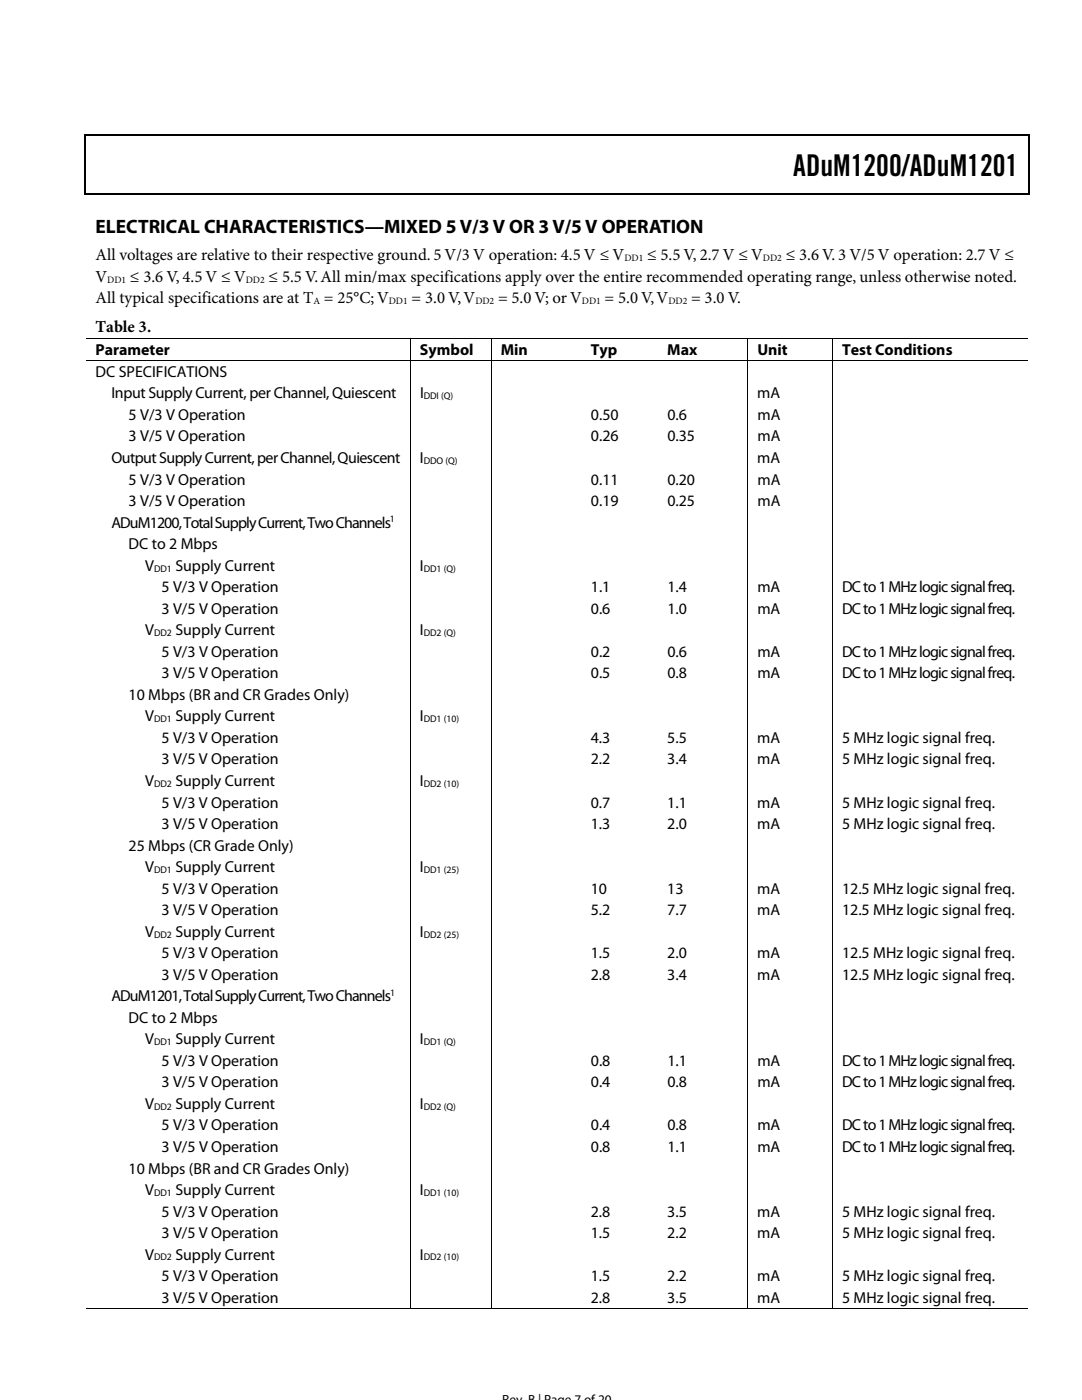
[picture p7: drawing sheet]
<svg xmlns="http://www.w3.org/2000/svg" width="216mm" height="279mm" viewBox="0 0 216 279" stroke-linecap="round" stroke-linejoin="round" font-family="sans-serif">
<defs><g id="words">
<text font-size="6" x="158.3" y="35.1">ADuM1200/ADuM1201</text>
<text font-size="3.9" x="19" y="46.5">ELECTRICAL CHARACTERISTICS—MIXED 5 V/3 V OR 3 V/5 V OPERATION</text>
<g font-size="3.3">
<text x="19" y="51.9">All voltages are relative to their respective ground. 5 V/3 V operation: 4.5 V ≤ V</text>
<text x="129.1" y="51.9">≤ 5.5 V, 2.7 V ≤ V</text>
<text x="156.8" y="51.9">≤ 3.6 V. 3 V/5 V operation: 2.7 V ≤</text>
<text x="19" y="56.2">V</text>
<text x="25.9" y="56.2">≤ 3.6 V, 4.5 V ≤ V</text>
<text x="53.6" y="56.2">≤ 5.5 V. All min/max specifications apply over the entire recommended operating range, unless otherwise noted.</text>
<text x="19" y="60.5">All typical specifications are at T = 25°C; V</text>
<text x="82.1" y="60.5">= 3.0 V, V</text>
<text x="99.4" y="60.5">= 5.0 V; or V</text>
<text x="120.6" y="60.5">= 5.0 V, V</text>
<text x="137.9" y="60.5">= 3.0 V.</text>
<text x="19.1" y="66.2">Table 3.</text>
</g>
<g font-size="3.2">
<text x="19" y="70.8">Parameter</text>
<text x="83.8" y="70.8">Symbol</text>
<text x="99.9" y="70.8">Min</text>
<text x="117.9" y="70.8">Typ</text>
<text x="133.2" y="70.8">Max</text>
<text x="151.1" y="70.8">Unit</text>
<text x="168" y="70.8">Test Conditions</text>
<text x="19" y="75.2">DC SPECIFICATIONS</text>
<text x="22.2" y="79.5">Input Supply Current, per Channel, Quiescent</text>
<text x="25.7" y="83.8">5 V/3 V Operation</text>
<text x="83.8" y="79.5">I</text>
<text x="117.9" y="83.8">0.50</text>
<text x="133.2" y="83.8">0.6</text>
<text x="151.1" y="79.5">mA</text>
<text x="151.1" y="83.8">mA</text>
<text x="25.7" y="88.1">3 V/5 V Operation</text>
<text x="117.9" y="88.1">0.26</text>
<text x="133.2" y="88.1">0.35</text>
<text x="151.1" y="88.1">mA</text>
<text x="22.2" y="92.4">Output Supply Current, per Channel, Quiescent</text>
<text x="83.8" y="92.4">I</text>
<text x="151.1" y="92.4">mA</text>
<text x="25.7" y="96.7">5 V/3 V Operation</text>
<text x="25.7" y="101">3 V/5 V Operation</text>
<text x="117.9" y="96.7">0.11</text>
<text x="117.9" y="101">0.19</text>
<text x="133.2" y="96.7">0.20</text>
<text x="133.2" y="101">0.25</text>
<text x="151.1" y="96.7">mA</text>
<text x="151.1" y="101">mA</text>
<text x="22.2" y="105.3">ADuM1200, Total Supply Current, Two Channels</text>
<text x="25.7" y="109.6">DC to 2 Mbps</text>
<text x="29" y="113.9">V</text>
<text x="35" y="113.9">Supply Current</text>
<text x="83.8" y="113.9">I</text>
<text x="32.2" y="118.2">5 V/3 V Operation</text>
<text x="117.9" y="118.2">1.1</text>
<text x="133.2" y="118.2">1.4</text>
<text x="151.1" y="118.2">mA</text>
<text x="168" y="118.2">DC to 1 MHz logic signal freq.</text>
<text x="32.2" y="122.5">3 V/5 V Operation</text>
<text x="117.9" y="122.5">0.6</text>
<text x="133.2" y="122.5">1.0</text>
<text x="151.1" y="122.5">mA</text>
<text x="168" y="122.5">DC to 1 MHz logic signal freq.</text>
<text x="29" y="126.8">V</text>
<text x="32.2" y="131.1">5 V/3 V Operation</text>
<text x="35" y="126.8">Supply Current</text>
<text x="83.8" y="126.8">I</text>
<text x="117.9" y="131.1">0.2</text>
<text x="133.2" y="131.1">0.6</text>
<text x="151.1" y="131.1">mA</text>
<text x="168" y="131.1">DC to 1 MHz logic signal freq.</text>
<text x="32.2" y="135.4">3 V/5 V Operation</text>
<text x="117.9" y="135.4">0.5</text>
<text x="133.2" y="135.4">0.8</text>
<text x="151.1" y="135.4">mA</text>
<text x="168" y="135.4">DC to 1 MHz logic signal freq.</text>
<text x="25.7" y="139.7">10 Mbps (BR and CR Grades Only)</text>
<text x="29" y="144">V</text>
<text x="35" y="144">Supply Current</text>
<text x="83.8" y="144">I</text>
<text x="32.2" y="148.3">5 V/3 V Operation</text>
<text x="117.9" y="148.3">4.3</text>
<text x="133.1" y="148.3">5.5</text>
<text x="151.1" y="148.3">mA</text>
<text x="168" y="148.3">5 MHz logic signal freq.</text>
<text x="32.2" y="152.6">3 V/5 V Operation</text>
<text x="117.9" y="152.6">2.2</text>
<text x="133.1" y="152.6">3.4</text>
<text x="151.1" y="152.6">mA</text>
<text x="168" y="152.6">5 MHz logic signal freq.</text>
<text x="29" y="156.9">V</text>
<text x="32.2" y="161.2">5 V/3 V Operation</text>
<text x="35" y="156.9">Supply Current</text>
<text x="83.8" y="156.9">I</text>
<text x="117.9" y="161.2">0.7</text>
<text x="133.1" y="161.2">1.1</text>
<text x="151.1" y="161.2">mA</text>
<text x="168" y="161.2">5 MHz logic signal freq.</text>
<text x="32.2" y="165.5">3 V/5 V Operation</text>
<text x="117.9" y="165.5">1.3</text>
<text x="133.1" y="165.5">2.0</text>
<text x="151.1" y="165.5">mA</text>
<text x="168" y="165.5">5 MHz logic signal freq.</text>
<text x="25.7" y="169.7">25 Mbps (CR Grade Only)</text>
<text x="29" y="174">V</text>
<text x="32.2" y="178.3">5 V/3 V Operation</text>
<text x="35" y="174">Supply Current</text>
<text x="83.8" y="174">I</text>
<text x="117.9" y="178.3">10</text>
<text x="133.1" y="178.3">13</text>
<text x="151.1" y="178.3">mA</text>
<text x="168" y="178.3">12.5 MHz logic signal freq.</text>
<text x="32.2" y="182.6">3 V/5 V Operation</text>
<text x="117.9" y="182.6">5.2</text>
<text x="133.1" y="182.6">7.7</text>
<text x="151.1" y="182.6">mA</text>
<text x="168" y="182.6">12.5 MHz logic signal freq.</text>
<text x="29" y="186.9">V</text>
<text x="32.2" y="191.2">5 V/3 V Operation</text>
<text x="35" y="186.9">Supply Current</text>
<text x="83.8" y="186.9">I</text>
<text x="117.9" y="191.2">1.5</text>
<text x="133.1" y="191.2">2.0</text>
<text x="151.1" y="191.2">mA</text>
<text x="168" y="191.2">12.5 MHz logic signal freq.</text>
<text x="32.2" y="195.5">3 V/5 V Operation</text>
<text x="117.9" y="195.5">2.8</text>
<text x="133.1" y="195.5">3.4</text>
<text x="151.1" y="195.5">mA</text>
<text x="168" y="195.5">12.5 MHz logic signal freq.</text>
<text x="22.2" y="199.8">ADuM1201, Total Supply Current, Two Channels</text>
<text x="25.7" y="204.1">DC to 2 Mbps</text>
<text x="29" y="208.4">V</text>
<text x="35" y="208.4">Supply Current</text>
<text x="83.8" y="208.4">I</text>
<text x="32.2" y="212.7">5 V/3 V Operation</text>
<text x="117.9" y="212.7">0.8</text>
<text x="133.2" y="212.7">1.1</text>
<text x="151.1" y="212.7">mA</text>
<text x="168" y="212.7">DC to 1 MHz logic signal freq.</text>
<text x="29" y="221.3">V</text>
<text x="32.2" y="217">3 V/5 V Operation</text>
<text x="35" y="221.3">Supply Current</text>
<text x="83.8" y="221.3">I</text>
<text x="117.9" y="217">0.4</text>
<text x="133.2" y="217">0.8</text>
<text x="151.1" y="217">mA</text>
<text x="168" y="217">DC to 1 MHz logic signal freq.</text>
<text x="32.2" y="225.6">5 V/3 V Operation</text>
<text x="117.9" y="225.6">0.4</text>
<text x="133.2" y="225.6">0.8</text>
<text x="151.1" y="225.6">mA</text>
<text x="168" y="225.6">DC to 1 MHz logic signal freq.</text>
<text x="32.2" y="229.9">3 V/5 V Operation</text>
<text x="117.9" y="229.9">0.8</text>
<text x="133.2" y="229.9">1.1</text>
<text x="151.1" y="229.9">mA</text>
<text x="168" y="229.9">DC to 1 MHz logic signal freq.</text>
<text x="25.7" y="234.2">10 Mbps (BR and CR Grades Only)</text>
<text x="29" y="238.5">V</text>
<text x="35" y="238.5">Supply Current</text>
<text x="83.8" y="238.5">I</text>
<text x="32.2" y="242.8">5 V/3 V Operation</text>
<text x="117.9" y="242.8">2.8</text>
<text x="133.1" y="242.8">3.5</text>
<text x="151.1" y="242.8">mA</text>
<text x="168" y="242.8">5 MHz logic signal freq.</text>
<text x="29" y="251.4">V</text>
<text x="32.2" y="247.1">3 V/5 V Operation</text>
<text x="35" y="251.4">Supply Current</text>
<text x="83.8" y="251.4">I</text>
<text x="117.9" y="247.1">1.5</text>
<text x="133.1" y="247.1">2.2</text>
<text x="151.1" y="247.1">mA</text>
<text x="168" y="247.1">5 MHz logic signal freq.</text>
<text x="32.2" y="255.7">5 V/3 V Operation</text>
<text x="117.9" y="255.7">1.5</text>
<text x="133.1" y="255.7">2.2</text>
<text x="151.1" y="255.7">mA</text>
<text x="168" y="255.7">5 MHz logic signal freq.</text>
<text x="32.2" y="260">3 V/5 V Operation</text>
<text x="117.9" y="260">2.8</text>
<text x="133.1" y="260">3.5</text>
<text x="151.1" y="260">mA</text>
<text x="168" y="260">5 MHz logic signal freq.</text>
</g>
<text font-size="2.6" x="100.2" y="280.2">Rev. B | Page 7 of 20</text>
<g font-size="1.9">
<text x="124.6" y="52.1">DD1</text>
<text x="152.2" y="52.1">DD2</text>
<text x="21.4" y="56.4">DD1</text>
<text x="49" y="56.4">DD2</text>
<text x="62.5" y="60.7">A</text>
<text x="77.6" y="60.7">DD1</text>
<text x="94.8" y="60.7">DD2</text>
<text x="116.1" y="60.7">DD1</text>
<text x="133.4" y="60.7">DD2</text>
<text x="84.5" y="79.7">DDI (Q)</text>
<text x="84.5" y="92.6">DDO (Q)</text>
<text x="77.8" y="104.2">1</text>
<text x="30.7" y="114.1">DD1</text>
<text x="84.5" y="114.1">DD1 (Q)</text>
<text x="30.7" y="127">DD2</text>
<text x="84.5" y="127">DD2 (Q)</text>
<text x="30.7" y="144.1">DD1</text>
<text x="84.5" y="144.1">DD1 (10)</text>
<text x="30.7" y="157">DD2</text>
<text x="84.5" y="157">DD2 (10)</text>
<text x="30.7" y="174.2">DD1</text>
<text x="84.5" y="174.2">DD1 (25)</text>
<text x="30.7" y="187.1">DD2</text>
<text x="84.5" y="187.1">DD2 (25)</text>
<text x="77.9" y="198.8">1</text>
<text x="30.7" y="208.6">DD1</text>
<text x="84.5" y="208.6">DD1 (Q)</text>
<text x="30.7" y="221.5">DD2</text>
<text x="84.5" y="221.5">DD2 (Q)</text>
<text x="30.7" y="238.7">DD1</text>
<text x="84.5" y="238.7">DD1 (10)</text>
<text x="30.7" y="251.6">DD2</text>
<text x="84.5" y="251.6">DD2 (10)</text>
</g>
</g></defs>
<path d="M16.9 26.8h.2v1h-.2zM205.1 26.8h.3v1h-.3zM205.1 26.8h.3v.3h-.3zM205.1 38.5h.3v.3h-.3z" fill="#000"/>
<path d="M16.9 26.9h188.2M16.9 38.6h188.2M17 27.8v11M205.2 27.8v11" fill="none" stroke="#000" stroke-width=".25"/>
<path d="M17.1 67.5h187.9M17.1 72h187.9M81.9 67.6v4.3M81.9 72.1v189M98 67.6v4.3M98 72.1v189M149.2 67.6v4.3M149.2 72.1v189M166.1 67.6v4.3M166.1 72.1v189M17.1 261.2h187.9" fill="none" stroke="#000" stroke-width=".2"/>
<use href="#words"/>
</svg>
